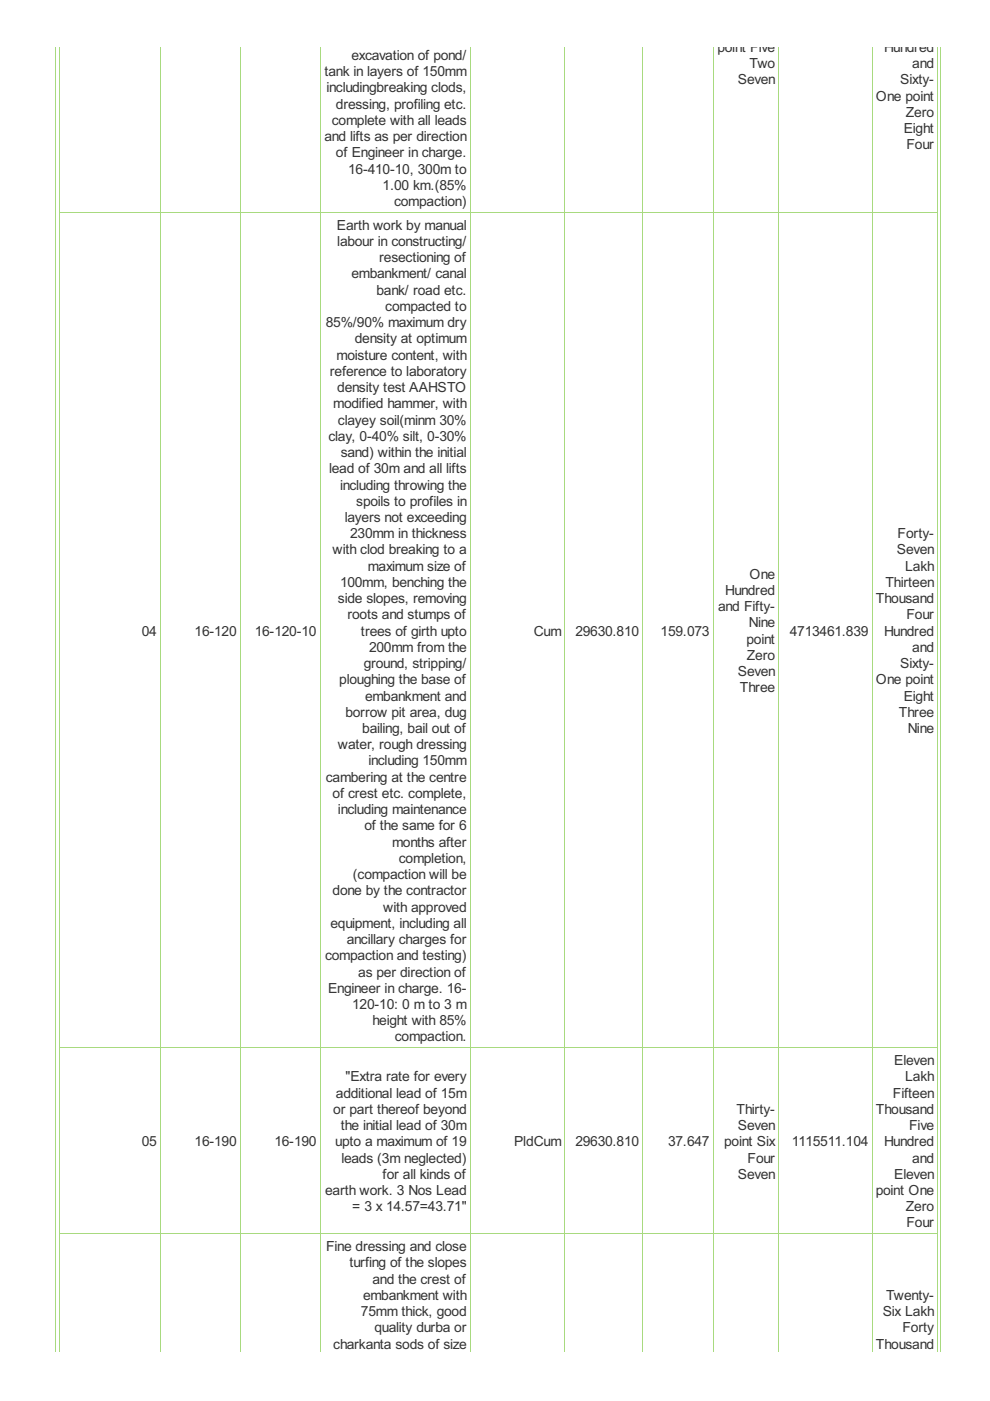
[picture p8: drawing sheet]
<svg xmlns="http://www.w3.org/2000/svg" width="210mm" height="297mm" viewBox="0 0 210 297" stroke-linecap="round" stroke-linejoin="round" font-family="sans-serif">
<defs><g id="words">
<g font-size="3.3" fill="#333">
<text x="152.1" y="11">point Five</text>
<text x="187.4" y="11">Hundred</text>
<text x="68.8" y="16.2">tank in layers of 150mm</text>
<text x="74.5" y="12.7">excavation of pond/</text>
<text x="156.5" y="17.9">Seven</text>
<text x="158.9" y="14.4">Two</text>
<text x="190.9" y="17.9">Sixty-</text>
<text x="193.4" y="14.4">and</text>
<text x="69.2" y="19.6">includingbreaking clods,</text>
<text x="71.2" y="23">dressing, profiling etc.</text>
<text x="185.7" y="21.3">One point</text>
<text x="68.8" y="29.9">and lifts as per direction</text>
<text x="70.4" y="26.5">complete with all leads</text>
<text x="191.6" y="28.2">Eight</text>
<text x="192" y="24.8">Zero</text>
<text x="71.2" y="33.4">of Engineer in charge.</text>
<text x="192.2" y="31.6">Four</text>
<text x="73.8" y="36.8">16-410-10, 300m to</text>
<text x="81.1" y="40.3">1.00 km.(85%</text>
<text x="83.6" y="43.7">compaction)</text>
<text x="71.4" y="48.7">Earth work by manual</text>
<text x="71.5" y="52.2">labour in constructing/</text>
<text x="74.5" y="59">embankment/ canal</text>
<text x="80.4" y="55.6">resectioning of</text>
<text x="79.8" y="62.5">bank/ road etc.</text>
<text x="81.7" y="65.9">compacted to</text>
<text x="69.1" y="69.4">85%/90% maximum dry</text>
<text x="71.4" y="76.2">moisture content, with</text>
<text x="75.2" y="72.8">density at optimum</text>
<text x="69.9" y="79.7">reference to laboratory</text>
<text x="71.5" y="83.1">density test AAHSTO</text>
<text x="70.7" y="86.6">modified hammer, with</text>
<text x="69.7" y="93.5">clay, 0-40% silt, 0-30%</text>
<text x="71.7" y="90">clayey soil(minm 30%</text>
<text x="69.8" y="100.3">lead of 30m and all lifts</text>
<text x="72.2" y="96.9">sand) within the initial</text>
<text x="72.1" y="103.8">including throwing the</text>
<text x="75.5" y="107.2">spoils to profiles in</text>
<text x="73.1" y="110.7">layers not exceeding</text>
<text x="70.5" y="117.6">with clod breaking to a</text>
<text x="74.2" y="114.1">230mm in thickness</text>
<text x="190.2" y="117.6">Seven</text>
<text x="190.3" y="114.1">Forty-</text>
<text x="72.1" y="124.4">100mm, benching the</text>
<text x="78" y="121">maximum size of</text>
<text x="158.9" y="122.7">One</text>
<text x="187.7" y="124.4">Thirteen</text>
<text x="191.9" y="121">Lakh</text>
<text x="71.7" y="127.9">side slopes, removing</text>
<text x="73.7" y="131.3">roots and stumps of</text>
<text x="152.3" y="129.6">and Fifty-</text>
<text x="153.7" y="126.2">Hundred</text>
<text x="185.7" y="127.9">Thousand</text>
<text x="192.2" y="131.3">Four</text>
<text x="30.1" y="134.8">04</text>
<text x="41.3" y="134.8">16-120</text>
<text x="54" y="134.8">16-120-10</text>
<text x="76.5" y="134.8">trees of girth upto</text>
<text x="113.2" y="134.8">Cum</text>
<text x="122" y="134.8">29630.810</text>
<text x="140.1" y="134.8">159.073</text>
<text x="158.3" y="136.5">point</text>
<text x="158.8" y="133">Nine</text>
<text x="167.5" y="134.8">4713461.839</text>
<text x="187.4" y="134.8">Hundred</text>
<text x="77.1" y="141.6">ground, stripping/</text>
<text x="78.3" y="138.2">200mm from the</text>
<text x="156.5" y="143.4">Seven</text>
<text x="158.3" y="139.9">Zero</text>
<text x="190.9" y="141.6">Sixty-</text>
<text x="193.4" y="138.2">and</text>
<text x="71.9" y="145.1">ploughing the base of</text>
<text x="77.4" y="148.5">embankment and</text>
<text x="156.9" y="146.8">Three</text>
<text x="185.7" y="145.1">One point</text>
<text x="191.6" y="148.5">Eight</text>
<text x="73.2" y="152">borrow pit area, dug</text>
<text x="76.8" y="155.4">bailing, bail out of</text>
<text x="190.6" y="152">Three</text>
<text x="192.5" y="155.4">Nine</text>
<text x="71.7" y="158.9">water, rough dressing</text>
<text x="69.1" y="165.7">cambering at the centre</text>
<text x="78.1" y="162.3">including 150mm</text>
<text x="70.5" y="169.2">of crest etc. complete,</text>
<text x="71.7" y="172.6">including maintenance</text>
<text x="77.3" y="176.1">of the same for 6</text>
<text x="83.1" y="179.5">months after</text>
<text x="84.6" y="182.9">completion,</text>
<text x="70.5" y="189.8">done by the contractor</text>
<text x="74.8" y="186.4">(compaction will be</text>
<text x="70.1" y="196.7">equipment, including all</text>
<text x="81.3" y="193.3">with approved</text>
<text x="68.9" y="203.6">compaction and testing)</text>
<text x="73.5" y="200.2">ancillary charges for</text>
<text x="76" y="207">as per direction of</text>
<text x="69.6" y="210.5">Engineer in charge. 16-</text>
<text x="74.7" y="213.9">120-10: 0 m to 3 m</text>
<text x="79" y="217.4">height with 85%</text>
<text x="83.7" y="220.8">compaction.</text>
<text x="189.6" y="225.8">Eleven</text>
<text x="71.2" y="232.7">additional lead of 15m</text>
<text x="73.2" y="229.3">&quot;Extra rate for every</text>
<text x="189.3" y="232.7">Fifteen</text>
<text x="191.9" y="229.3">Lakh</text>
<text x="70.7" y="236.2">or part thereof beyond</text>
<text x="72.2" y="239.6">the initial lead of 30m</text>
<text x="156.2" y="236.2">Thirty-</text>
<text x="156.5" y="239.6">Seven</text>
<text x="185.7" y="236.2">Thousand</text>
<text x="192.8" y="239.6">Five</text>
<text x="30.1" y="243">05</text>
<text x="41.3" y="243">16-190</text>
<text x="58.2" y="243">16-190</text>
<text x="71.1" y="243">upto a maximum of 19</text>
<text x="109" y="243">PldCum</text>
<text x="122" y="243">29630.810</text>
<text x="141.6" y="243">37.647</text>
<text x="153.5" y="243">point Six</text>
<text x="167.9" y="243">1115511.104</text>
<text x="187.4" y="243">Hundred</text>
<text x="72.4" y="246.5">leads (3m neglected)</text>
<text x="81.1" y="249.9">for all kinds of</text>
<text x="156.5" y="249.9">Seven</text>
<text x="158.5" y="246.5">Four</text>
<text x="189.6" y="249.9">Eleven</text>
<text x="193.4" y="246.5">and</text>
<text x="68.9" y="253.4">earth work. 3 Nos Lead</text>
<text x="74.7" y="256.8">= 3 x 14.57=43.71&quot;</text>
<text x="185.7" y="253.4">point One</text>
<text x="192" y="256.8">Zero</text>
<text x="192.2" y="260.2">Four</text>
<text x="69.1" y="265.3">Fine dressing and close</text>
<text x="74.1" y="268.7">turfing of the slopes</text>
<text x="77" y="275.6">embankment with</text>
<text x="79" y="272.2">and the crest of</text>
<text x="187.9" y="275.6">Twenty-</text>
<text x="76.5" y="279">75mm thick, good</text>
<text x="187.2" y="279">Six Lakh</text>
<text x="70.7" y="285.9">charkanta sods of size</text>
<text x="79.4" y="282.5">quality durba or</text>
<text x="185.7" y="285.9">Thousand</text>
<text x="191.3" y="282.5">Forty</text>
</g>
</g></defs>
<g fill="none" stroke="#a8da7f" stroke-width=".21">
<path d="M11.8 9.9v276.8M12.6 9.9v276.8M34 9.9v276.8M50.9 9.9v276.8M67.9 9.9v276.8M99.7 9.9v276.8M119.8 9.9v276.8M136.3 9.9v276.8M151.2 9.9v276.8M165.1 9.9v276.8M184.9 9.9v276.8M198.8 9.9v276.8"/>
<path d="M199.5 9.9v276.8M12.6 45.1h186.3M12.6 222.2h186.3M12.6 261.6h186.3"/>
</g>
<use href="#words"/>
</svg>
